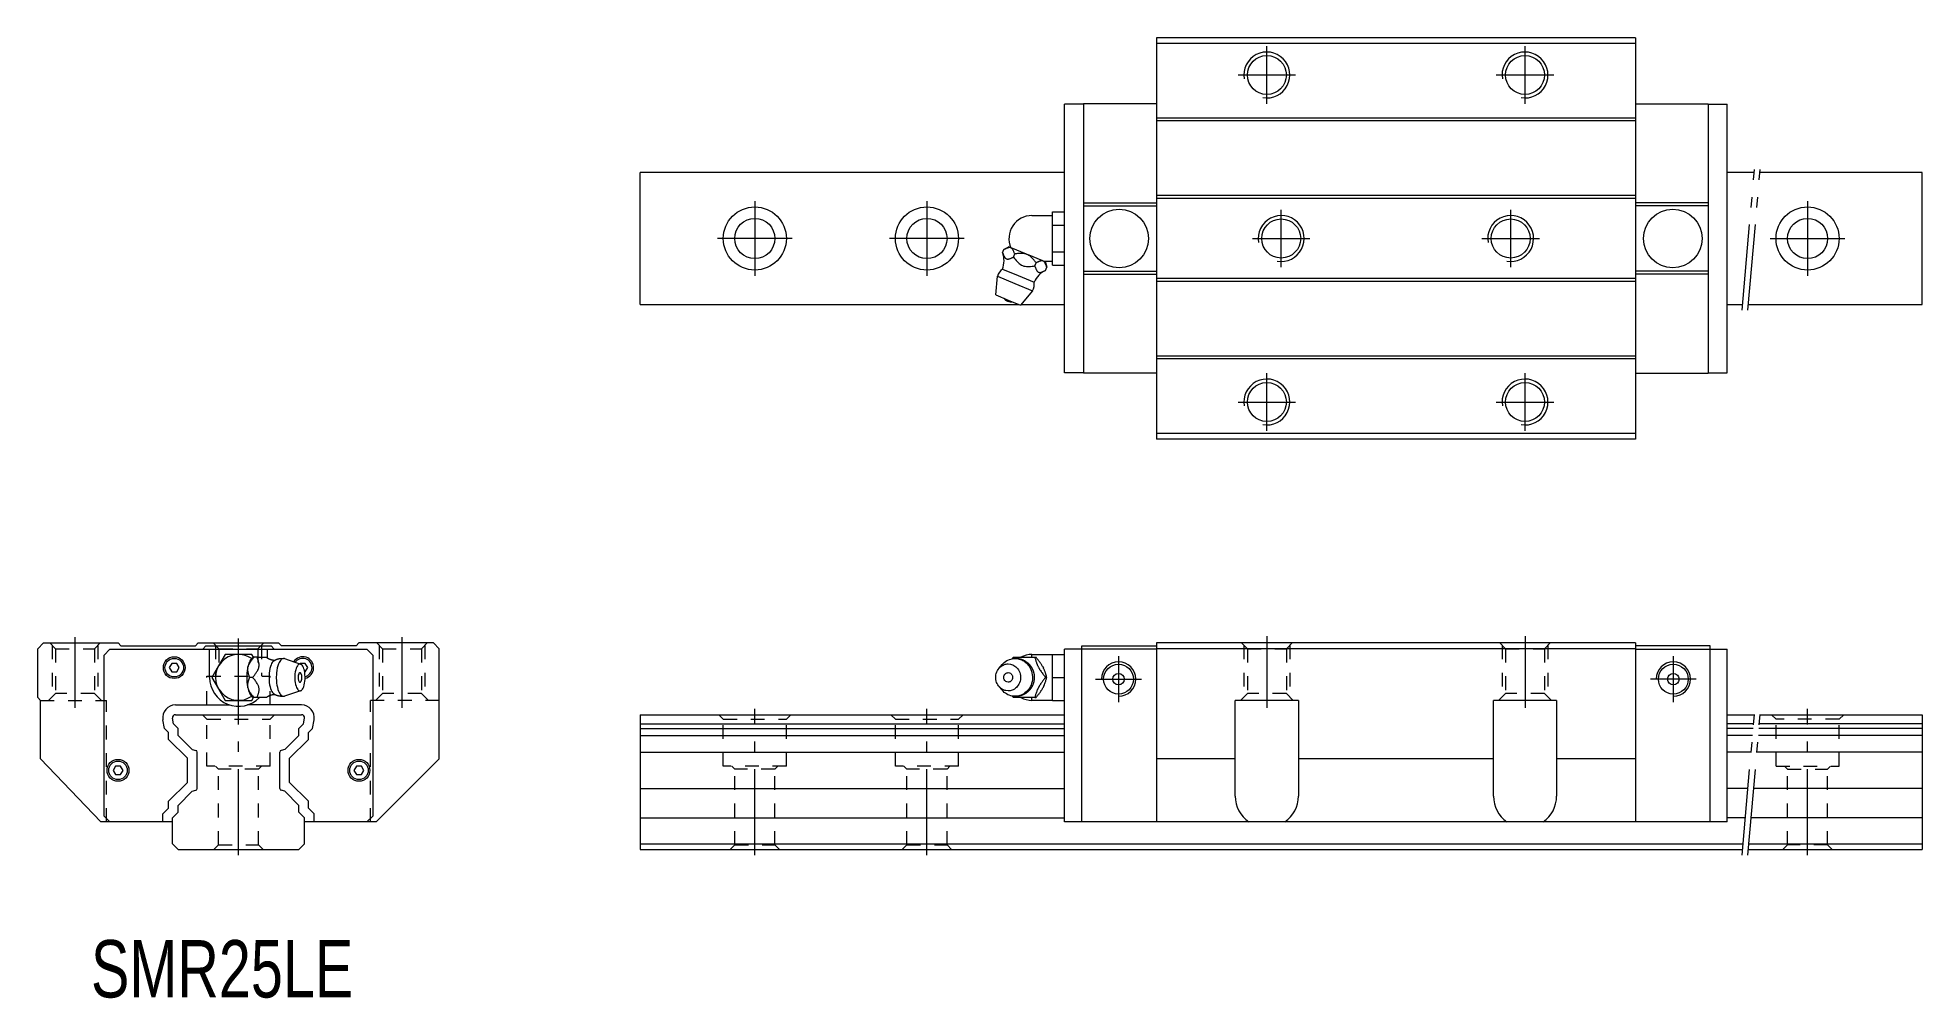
# Model space of a CAD drawing. Header units: inches. Extents: x -35 to 294, y -26 to 142.
import ezdxf

# ---------------------------------------------------------------- set-up
doc = ezdxf.new("R2010")
doc.units = ezdxf.units.IN
for name, pattern in [('CENTER', [22.8, 15, -3, 1.8, -3]), ('DASHED', [4.8, 2.4, -2.4]), ('PHANTOM', [27.6, 15, -3, 1.8, -3, 1.8, -3])]:
    doc.linetypes.add(name, pattern=pattern)
doc.layers.add('Unnamed [1]', color=89, linetype='Continuous', lineweight=0)
doc.styles.add('CK_TEXT_STYLE_0122', font='Smooth', dxfattribs={"width": 0.75, "height": 10})

msp = doc.modelspace()

# ---------------------------------------------------------------- texts
at = {"layer": 'Unnamed [1]', "color": 4, "linetype": 'Continuous', "lineweight": 0, "insert": (-25.71, -15.79), "char_height": 10, "attachment_point": 1, "line_spacing_factor": 0.75, "style": 'CK_TEXT_STYLE_0122'}
msp.add_mtext('SMR25LE', dxfattribs=at)

# ---------------------------------------------------------------- blocks, each defined once
blk = doc.blocks.new('CK_FASTENER_0001')
at = {"layer": 'Unnamed [1]', "color": 4, "linetype": 'Continuous', "lineweight": 0}
for p, q in [((20.57, 14.55), (20.13, 13.8)), ((20.13, 13.8), (20.57, 13.05)), ((21.43, 14.55), (20.57, 14.55)), ((21.87, 13.8), (21.43, 14.55)), ((21.43, 13.05), (21.87, 13.8)), ((20.57, 13.05), (21.43, 13.05))]:
    blk.add_line(p, q, dxfattribs=at)
for radius in [1.9, 1.62]:
    blk.add_circle((21, 13.8), radius, dxfattribs=at)
blk = doc.blocks.new('CK_FASTENER_0002')
at = {"layer": 'Unnamed [1]', "color": 4, "linetype": 'Continuous', "lineweight": 0}
for p, q in [((-21.43, 14.55), (-21.87, 13.8)), ((-21.87, 13.8), (-21.43, 13.05)), ((-20.57, 14.55), (-21.43, 14.55)), ((-20.13, 13.8), (-20.57, 14.55)), ((-20.57, 13.05), (-20.13, 13.8)), ((-21.43, 13.05), (-20.57, 13.05))]:
    blk.add_line(p, q, dxfattribs=at)
for radius in [1.9, 1.62]:
    blk.add_circle((-21, 13.8), radius, dxfattribs=at)

# ---------------------------------------------------------------- linework, layer by layer
at = {"layer": 'Unnamed [1]', "color": 4, "linetype": 'Continuous', "lineweight": 0}
for p, q in [((243.5, 141.5), (160, 141.5)), ((160, 141.5), (160, 71.5)), ((243.5, 141.5), (243.5, 71.5)), ((243.5, 140.5), (160, 140.5)), ((144, 83.1), (144, 129.9)), ((147.3, 129.9), (144, 129.9)), ((147.3, 130), (147.3, 83)), ((160, 130), (147.3, 130)), ((243.5, 130), (256.2, 130)), ((256.2, 130), (256.2, 83)), ((256.2, 129.9), (259.5, 129.9)), ((259.5, 83.1), (259.5, 129.9)), ((243.5, 127.5), (160, 127.5)), ((243.5, 127), (160, 127)), ((144, 118), (70, 118)), ((70, 95), (70, 118)), ((264.19, 118), (259.5, 118)), ((293.5, 118), (265.2, 118)), ((293.5, 95), (293.5, 118)), ((147.3, 112.7), (160, 112.7)), ((147.3, 112.2), (160, 112.2)), ((243.5, 114), (160, 114)), ((243.5, 113.5), (160, 113.5)), ((256.2, 112.7), (243.5, 112.7)), ((256.2, 112.2), (243.5, 112.2)), ((138.3, 110.5), (141.9, 110.5)), ((141.9, 109.96), (141.9, 111.12)), ((141.9, 111.12), (144, 111.12)), ((141.9, 108.81), (141.9, 109.96)), ((141.9, 106.5), (141.9, 108.81)), ((141.9, 108.81), (144, 108.81)), ((141.9, 104.19), (141.9, 106.5)), ((133.2, 104.03), (133.43, 104.58)), ((134.61, 104.9), (134.22, 105.07)), ((134.61, 104.9), (134.69, 104.87)), ((137.38, 103.76), (134.69, 104.87)), ((135.07, 103.26), (135.3, 103.81)), ((137.38, 103.76), (137.53, 103.7)), ((140.21, 102.58), (137.53, 103.7)), ((138.8, 101.71), (139.03, 102.26)), ((140.21, 102.58), (140.29, 102.55)), ((140.69, 102.39), (140.29, 102.55)), ((141.9, 102.5), (140.42, 102.5)), ((141.9, 103.04), (141.9, 104.19)), ((141.9, 104.19), (144, 104.19)), ((141.9, 101.88), (141.9, 103.04)), ((141.9, 101.88), (144, 101.88)), ((131.99, 96.68), (132.3, 99.91)), ((132.3, 99.91), (135.35, 98.65)), ((133.15, 101.18), (135.92, 100.03)), ((135.35, 98.65), (138.4, 97.38)), ((135.92, 100.03), (138.69, 98.88)), ((140.67, 100.94), (140.9, 101.49)), ((147.3, 100.8), (160, 100.8)), ((147.3, 100.3), (160, 100.3)), ((243.5, 99.5), (160, 99.5)), ((243.5, 99), (160, 99)), ((256.2, 100.8), (243.5, 100.8)), ((256.2, 100.3), (243.5, 100.3)), ((131.99, 96.68), (134.16, 95.78)), ((134.16, 95.78), (136.33, 94.88)), ((138.4, 97.38), (136.33, 94.88)), ((70, 95), (136.05, 95)), ((136.43, 95), (144, 95)), ((259.5, 95), (262.18, 95)), ((263.19, 95), (293.5, 95)), ((243.5, 86), (160, 86)), ((243.5, 85.5), (160, 85.5)), ((147.3, 83.1), (144, 83.1)), ((147, 83.1), (144.3, 83.1)), ((160, 83), (147.3, 83)), ((243.5, 83), (256.2, 83)), ((256.2, 83.1), (259.2, 83.1)), ((256.5, 83.1), (259.5, 83.1)), ((243.5, 72.5), (160, 72.5)), ((243.5, 71.5), (160, 71.5)), ((-34, 36), (-35, 35)), ((-35, 26.5), (-35, 35)), ((-34, 36), (-21, 36)), ((-23.4, 33.9), (-22.4, 34.9)), ((-23.4, 5.8), (-23.4, 33.9)), ((-22.4, 34.9), (22.4, 34.9)), ((-20.5, 35.5), (-21, 36)), ((-20.5, 35.5), (-7.5, 35.5)), ((-7.5, 35.5), (-7, 36)), ((-7, 36), (7, 36)), ((-6.2, 34.9), (-5.7, 35.5)), ((-5.7, 35.5), (5.7, 35.5)), ((-5.05, 30), (-5.05, 34.9)), ((-2.31, 34), (-3.46, 32)), ((0, 34), (-2.31, 34)), ((2.31, 34), (0, 34)), ((2.6, 33.5), (2.31, 34)), ((2.6, 33.5), (2.69, 33.5)), ((3.24, 33.5), (2.69, 33.5)), ((3.24, 33.5), (4.89, 33.5)), ((5.05, 33.39), (5.05, 34.9)), ((6.2, 34.9), (5.7, 35.5)), ((7.5, 35.5), (7, 36)), ((20.5, 35.5), (7.5, 35.5)), ((8.01, 33.27), (10.83, 32.33)), ((20.5, 35.5), (21, 36)), ((34, 36), (21, 36)), ((22.4, 34.9), (23.4, 33.9)), ((23.4, 33.9), (23.4, 5.8)), ((34, 36), (35, 35)), ((35, 15.8), (35, 35)), ((135.07, 33.5), (138.8, 33.5)), ((138.3, 33.5), (138.3, 34)), ((138.3, 34), (141.9, 34)), ((138.8, 33.5), (139.03, 33.5)), ((141.9, 32), (141.9, 34)), ((141.9, 34), (144, 34)), ((144, 4.8), (144, 34.9)), ((160, 34.9), (144, 34.9)), ((147, 35.5), (160, 35.5)), ((147, 4.8), (147, 35.5)), ((243.5, 36), (160, 36)), ((160, 36), (160, 4.8)), ((243.5, 35), (160, 35)), ((243.5, 36), (243.5, 4.8)), ((256.5, 35.5), (243.5, 35.5)), ((243.5, 34.9), (259.5, 34.9)), ((256.5, 4.8), (256.5, 35.5)), ((259.5, 4.8), (259.5, 34.9)), ((-11.63, 32.45), (-12.07, 31.7)), ((-12.07, 31.7), (-11.63, 30.95)), ((-10.77, 32.45), (-11.63, 32.45)), ((-11.63, 30.95), (-10.77, 30.95)), ((-10.33, 31.7), (-10.77, 32.45)), ((-10.77, 30.95), (-10.33, 31.7)), ((-3.46, 32), (-4.62, 30)), ((-4.62, 30), (-3.46, 28)), ((1.6, 31.68), (1.63, 31.82)), ((2.47, 30), (1.92, 30)), ((10.77, 32.45), (10.72, 32.37)), ((11.63, 32.45), (10.77, 32.45)), ((11.54, 30.95), (11.63, 30.95)), ((12.07, 31.7), (11.63, 32.45)), ((11.63, 30.95), (12.07, 31.7)), ((132.55, 31.58), (133.09, 32.22)), ((140.21, 31.82), (140.29, 31.68)), ((140.67, 30), (140.9, 30)), ((141.9, 30), (141.9, 32)), ((141.9, 28), (141.9, 30)), ((141.9, 30), (144, 30)), ((-34.5, 26), (-35, 26.5)), ((-3.46, 28), (-2.31, 26)), ((1.63, 28.18), (1.6, 28.32)), ((2.31, 26), (2.6, 26.5)), ((2.69, 26.5), (2.6, 26.5)), ((3.24, 26.5), (2.69, 26.5)), ((4.88, 26.5), (3.24, 26.5)), ((10.83, 27.67), (8.01, 26.73)), ((133.09, 27.78), (132.55, 28.42)), ((138.8, 26.5), (135.07, 26.5)), ((138.3, 26), (138.3, 26.5)), ((138.8, 26.5), (139.03, 26.5)), ((140.29, 28.32), (140.21, 28.18)), ((141.9, 26), (141.9, 28)), ((-34.5, 15.8), (-34.5, 26)), ((-11, 25.2), (-1.57, 25.2)), ((-11, 23.5), (11, 23.5)), ((-2.31, 26), (0, 26)), ((0, 26), (2.31, 26)), ((11, 25.2), (1.57, 25.2)), ((70, 23.5), (144, 23.5)), ((70, 23.5), (70, 0)), ((141.9, 26), (138.3, 26)), ((141.9, 26), (144, 26)), ((173.75, 9.3), (173.75, 26)), ((184.75, 26), (173.75, 26)), ((184.75, 26), (184.75, 9.3)), ((229.75, 26), (218.75, 26)), ((218.75, 9.3), (218.75, 26)), ((229.75, 26), (229.75, 9.3)), ((259.5, 23.5), (264.24, 23.5)), ((265.24, 23.5), (293.5, 23.5)), ((293.5, 23.5), (293.5, 0)), ((-12.9, 21.09), (-13.17, 22.62)), ((-12.2, 20.4), (-12.9, 21.09)), ((-12.2, 19.2), (-12.2, 20.4)), ((-11.32, 21.92), (-11.49, 22.91)), ((-10.5, 21.1), (-11.32, 21.92)), ((-10.5, 19.9), (-10.5, 21.1)), ((-8.05, 17.45), (-10.5, 19.9)), ((8.05, 17.45), (10.5, 19.9)), ((10.5, 21.1), (11.32, 21.92)), ((10.5, 19.9), (10.5, 21.1)), ((11.32, 21.92), (11.49, 22.91)), ((12.2, 20.4), (12.9, 21.09)), ((12.2, 19.2), (12.2, 20.4)), ((12.9, 21.09), (13.17, 22.62)), ((70, 21.92), (144, 21.92)), ((70, 21.1), (144, 21.1)), ((70, 19.9), (144, 19.9)), ((264.1, 21.92), (259.5, 21.92)), ((264.03, 21.1), (259.5, 21.1)), ((263.92, 19.9), (259.5, 19.9)), ((293.5, 19.9), (264.93, 19.9)), ((293.5, 21.1), (265.03, 21.1)), ((293.5, 21.92), (265.1, 21.92)), ((-8.9, 15.9), (-12.2, 19.2)), ((-8.05, 17.45), (-7.42, 17.28)), ((-7.2, 10.61), (-7.2, 16.99)), ((7.2, 10.61), (7.2, 16.99)), ((8.05, 17.45), (7.42, 17.28)), ((8.9, 15.9), (12.2, 19.2)), ((70, 16.99), (144, 16.99)), ((263.67, 16.99), (259.5, 16.99)), ((293.5, 16.99), (264.67, 16.99)), ((-24, 4.8), (-34.5, 15.8)), ((-8.9, 11.7), (-8.9, 15.9)), ((8.9, 11.7), (8.9, 15.9)), ((24, 4.8), (35, 15.8)), ((173.75, 15.8), (160, 15.8)), ((218.75, 15.8), (184.75, 15.8)), ((243.5, 15.8), (229.75, 15.8)), ((-12.2, 8.4), (-8.9, 11.7)), ((-8.05, 10.15), (-10.5, 7.7)), ((-8.05, 10.15), (-7.42, 10.32)), ((8.05, 10.15), (7.42, 10.32)), ((8.05, 10.15), (10.5, 7.7)), ((12.2, 8.4), (8.9, 11.7)), ((70, 10.61), (144, 10.61)), ((263.11, 10.61), (259.5, 10.61)), ((293.5, 10.61), (264.11, 10.61)), ((-13.2, 6.2), (-12.2, 7.2)), ((-12.2, 7.2), (-12.2, 8.4)), ((-10.5, 6.5), (-10.5, 7.7)), ((10.5, 6.5), (10.5, 7.7)), ((12.2, 7.2), (12.2, 8.4)), ((13.2, 6.2), (12.2, 7.2)), ((-11.5, 4.8), (-24, 4.8)), ((-22.4, 4.8), (-23.4, 5.8)), ((-13.2, 4.8), (-13.2, 6.2)), ((-10.5, 6.5), (-11.5, 5.5)), ((-11.5, 1), (-11.5, 5.5)), ((10.5, 6.5), (11.5, 5.5)), ((11.5, 1), (11.5, 5.5)), ((24, 4.8), (11.5, 4.8)), ((13.2, 4.8), (13.2, 6.2)), ((23.4, 5.8), (22.4, 4.8)), ((70, 5.5), (144, 5.5)), ((259.5, 4.8), (144, 4.8)), ((262.66, 5.5), (259.5, 5.5)), ((293.5, 5.5), (263.67, 5.5)), ((-11.5, 1), (-10.5, 0)), ((-10.5, 0), (10.5, 0)), ((10.5, 0), (11.5, 1)), ((70, 1), (262.27, 1)), ((70, 0), (262.18, 0)), ((263.27, 1), (293.5, 1)), ((263.19, 0), (293.5, 0))]:
    msp.add_line(p, q, dxfattribs=at)
at = {"layer": 'Unnamed [1]', "color": 252, "linetype": 'CENTER', "lineweight": 0}
for p, q in [((179.25, 130), (179.25, 140)), ((224.25, 130), (224.25, 140)), ((174.25, 135), (184.25, 135)), ((219.25, 135), (229.25, 135)), ((90, 113), (90, 100)), ((120, 113), (120, 100)), ((273.5, 113), (273.5, 100)), ((181.75, 101.5), (181.75, 111.5)), ((221.75, 101.5), (221.75, 111.5)), ((96.5, 106.5), (83.5, 106.5)), ((126.5, 106.5), (113.5, 106.5)), ((176.75, 106.5), (186.75, 106.5)), ((216.75, 106.5), (226.75, 106.5)), ((267, 106.5), (280, 106.5)), ((179.25, 73), (179.25, 83)), ((224.25, 73), (224.25, 83)), ((174.25, 78), (184.25, 78)), ((219.25, 78), (229.25, 78)), ((-28.5, 37), (-28.5, 24.7)), ((0, -1), (0, 37)), ((28.5, 37), (28.5, 24.7)), ((179.25, 37.2), (179.25, 24.7)), ((224.25, 37.2), (224.25, 24.7)), ((153.4, 33.7), (153.4, 25.7)), ((250.1, 33.7), (250.1, 25.7)), ((149.4, 29.7), (157.4, 29.7)), ((254.1, 29.7), (246.1, 29.7)), ((90, -1), (90, 24.5)), ((120, -1), (120, 24.5)), ((273.5, -1), (273.5, 24.5))]:
    msp.add_line(p, q, dxfattribs=at)
at = {"layer": 'Unnamed [1]', "color": 252, "linetype": 'PHANTOM', "lineweight": 0}
for p, q in [((262.09, 94), (264.28, 119)), ((263.1, 94), (265.28, 119)), ((262.09, -1), (264.32, 24.5)), ((263.1, -1), (265.33, 24.5))]:
    msp.add_line(p, q, dxfattribs=at)
at = {"layer": 'Unnamed [1]', "color": 252, "linetype": 'DASHED', "lineweight": 0}
for p, q in [((-31.9, 35), (-32.9, 36)), ((-32.5, 35.6), (-32.5, 26.6)), ((-31.9, 35), (-31.9, 27.2)), ((-31.9, 35), (-25.1, 35)), ((-25.1, 35), (-24.1, 36)), ((-25.1, 35), (-25.1, 27.2)), ((-24.5, 35.6), (-24.5, 26.6)), ((-3.4, 35), (-4.4, 36)), ((-4, 35.6), (-4, 30.2)), ((-3.4, 35), (-3.4, 30.2)), ((-3.4, 35), (3.4, 35)), ((3.4, 35), (4.4, 36)), ((3.4, 35), (3.4, 30.2)), ((4, 35.6), (4, 30.2)), ((25.1, 35), (24.1, 36)), ((24.5, 35.6), (24.5, 26.6)), ((25.1, 35), (25.1, 27.2)), ((25.1, 35), (31.9, 35)), ((31.9, 35), (32.9, 36)), ((31.9, 35), (31.9, 27.2)), ((32.5, 35.6), (32.5, 26.6)), ((175.85, 35), (174.85, 36)), ((175.25, 35.6), (175.25, 26.6)), ((175.85, 35), (175.85, 27.2)), ((175.85, 35), (182.65, 35)), ((182.65, 35), (183.65, 36)), ((182.65, 35), (182.65, 27.2)), ((183.25, 35.6), (183.25, 26.6)), ((220.85, 35), (219.85, 36)), ((220.25, 35.6), (220.25, 26.6)), ((220.85, 35), (220.85, 27.2)), ((220.85, 35), (227.65, 35)), ((227.65, 35), (228.65, 36)), ((227.65, 35), (227.65, 27.2)), ((228.25, 35.6), (228.25, 26.6)), ((-5.5, 25.2), (-5.5, 30.2)), ((-5.5, 30.2), (5.5, 30.2)), ((5.5, 25.2), (5.5, 30.2)), ((-31.9, 27.2), (-33.1, 26)), ((-25.1, 27.2), (-31.9, 27.2)), ((-25.1, 27.2), (-23.9, 26)), ((25.1, 27.2), (23.9, 26)), ((31.9, 27.2), (25.1, 27.2)), ((31.9, 27.2), (33.1, 26)), ((175.85, 27.2), (174.65, 26)), ((182.65, 27.2), (175.85, 27.2)), ((182.65, 27.2), (183.85, 26)), ((220.85, 27.2), (219.65, 26)), ((227.65, 27.2), (220.85, 27.2)), ((227.65, 27.2), (228.85, 26)), ((-34.5, 26), (-23, 26)), ((-23, 4.8), (-23, 26)), ((-5.5, 22.7), (-6.3, 23.5)), ((5.5, 22.7), (6.3, 23.5)), ((35, 26), (23, 26)), ((23, 4.8), (23, 26)), ((84.5, 22.7), (83.7, 23.5)), ((95.5, 22.7), (96.3, 23.5)), ((114.5, 22.7), (113.7, 23.5)), ((125.5, 22.7), (126.3, 23.5)), ((268, 22.7), (267.2, 23.5)), ((279, 22.7), (279.8, 23.5)), ((-5.5, 14.5), (-5.5, 22.7)), ((-5.5, 22.7), (5.5, 22.7)), ((5.5, 14.5), (5.5, 22.7)), ((84.5, 14.5), (84.5, 22.7)), ((84.5, 22.7), (95.5, 22.7)), ((95.5, 14.5), (95.5, 22.7)), ((114.5, 14.5), (114.5, 22.7)), ((114.5, 22.7), (125.5, 22.7)), ((125.5, 14.5), (125.5, 22.7)), ((268, 14.5), (268, 22.7)), ((279, 22.7), (268, 22.7)), ((279, 14.5), (279, 22.7)), ((5.5, 14.5), (-5.5, 14.5)), ((-4, 14.5), (-3.5, 14)), ((3.5, 14), (-3.5, 14)), ((-3.5, 0.8), (-3.5, 14)), ((4, 14.5), (3.5, 14)), ((3.5, 0.8), (3.5, 14)), ((95.5, 14.5), (84.5, 14.5)), ((86, 14.5), (86.5, 14)), ((93.5, 14), (86.5, 14)), ((86.5, 0.8), (86.5, 14)), ((94, 14.5), (93.5, 14)), ((93.5, 0.8), (93.5, 14)), ((125.5, 14.5), (114.5, 14.5)), ((116, 14.5), (116.5, 14)), ((123.5, 14), (116.5, 14)), ((116.5, 0.8), (116.5, 14)), ((124, 14.5), (123.5, 14)), ((123.5, 0.8), (123.5, 14)), ((268, 14.5), (279, 14.5)), ((269.5, 14.5), (270, 14)), ((270, 14), (277, 14)), ((270, 0.8), (270, 14)), ((277.5, 14.5), (277, 14)), ((277, 0.8), (277, 14)), ((-3.5, 0.8), (-4.3, 0)), ((-3.5, 0.8), (3.5, 0.8)), ((3.5, 0.8), (4.3, 0)), ((86.5, 0.8), (85.7, 0)), ((86.5, 0.8), (93.5, 0.8)), ((93.5, 0.8), (94.3, 0)), ((116.5, 0.8), (115.7, 0)), ((116.5, 0.8), (123.5, 0.8)), ((123.5, 0.8), (124.3, 0)), ((270, 0.8), (269.2, 0)), ((277, 0.8), (270, 0.8)), ((277, 0.8), (277.8, 0))]:
    msp.add_line(p, q, dxfattribs=at)
at = {"layer": 'Unnamed [1]', "color": 4, "linetype": 'Continuous', "lineweight": 0, "extrusion": (0, 0, -1)}
for points in [[(-133.2, 104.03), (-133.23, 103.94), (-133.27, 103.85), (-133.3, 103.77), (-133.33, 103.68), (-133.37, 103.59), (-133.4, 103.51), (-133.44, 103.43), (-133.48, 103.35), (-133.52, 103.28), (-133.54, 103.23), (-133.57, 103.19), (-133.6, 103.15), (-133.63, 103.12), (-133.66, 103.08), (-133.69, 103.05), (-133.73, 103.02), (-133.76, 102.99), (-133.8, 102.97), (-133.84, 102.95), (-133.88, 102.94), (-133.92, 102.93), (-133.96, 102.92), (-134.01, 102.91), (-134.05, 102.91), (-134.1, 102.91), (-134.15, 102.91), (-134.2, 102.92), (-134.29, 102.94), (-134.38, 102.97), (-134.48, 103), (-134.58, 103.03), (-134.67, 103.07), (-134.77, 103.12), (-134.87, 103.16), (-134.97, 103.21), (-135.07, 103.26)], [(-135.3, 103.81), (-135.27, 103.9), (-135.23, 103.99), (-135.2, 104.07), (-135.17, 104.16), (-135.13, 104.24), (-135.1, 104.33), (-135.06, 104.41), (-135.02, 104.49), (-134.98, 104.56), (-134.96, 104.6), (-134.93, 104.65), (-134.9, 104.69), (-134.87, 104.72), (-134.84, 104.76), (-134.81, 104.79), (-134.77, 104.82), (-134.74, 104.84), (-134.7, 104.87), (-134.7, 104.87), (-134.7, 104.87), (-134.7, 104.87), (-134.7, 104.87), (-134.69, 104.87), (-134.69, 104.87), (-134.69, 104.87), (-134.69, 104.87), (-134.69, 104.87)], [(-135.07, 103.26), (-135.22, 103.06), (-135.38, 102.87), (-135.54, 102.67), (-135.71, 102.49), (-135.89, 102.31), (-136.07, 102.15), (-136.26, 102), (-136.46, 101.88), (-136.68, 101.77), (-136.91, 101.7), (-137.14, 101.65), (-137.37, 101.62), (-137.61, 101.61), (-137.85, 101.62), (-138.08, 101.63), (-138.32, 101.66), (-138.56, 101.68), (-138.8, 101.71)], [(-140.9, 101.49), (-140.87, 101.56), (-140.85, 101.63), (-140.82, 101.7), (-140.79, 101.77), (-140.77, 101.84), (-140.74, 101.91), (-140.71, 101.98), (-140.68, 102.05), (-140.65, 102.11), (-140.62, 102.17), (-140.59, 102.23), (-140.55, 102.29), (-140.51, 102.35), (-140.47, 102.4), (-140.43, 102.45), (-140.39, 102.49), (-140.34, 102.52), (-140.29, 102.55)], [(-138.8, 101.71), (-138.83, 101.62), (-138.87, 101.53), (-138.9, 101.45), (-138.93, 101.36), (-138.97, 101.27), (-139, 101.19), (-139.04, 101.11), (-139.08, 101.03), (-139.12, 100.96), (-139.14, 100.91), (-139.17, 100.87), (-139.2, 100.83), (-139.23, 100.8), (-139.26, 100.76), (-139.29, 100.73), (-139.33, 100.7), (-139.36, 100.67), (-139.4, 100.65), (-139.44, 100.63), (-139.48, 100.62), (-139.52, 100.61), (-139.56, 100.6), (-139.61, 100.59), (-139.65, 100.59), (-139.7, 100.59), (-139.75, 100.59), (-139.8, 100.6), (-139.89, 100.62), (-139.98, 100.65), (-140.08, 100.68), (-140.18, 100.71), (-140.28, 100.75), (-140.37, 100.8), (-140.47, 100.84), (-140.57, 100.89), (-140.67, 100.94)], [(-2.47, 30), (-2.56, 30.11), (-2.65, 30.22), (-2.73, 30.33), (-2.82, 30.44), (-2.91, 30.55), (-2.99, 30.66), (-3.07, 30.77), (-3.15, 30.89), (-3.22, 31), (-3.27, 31.07), (-3.31, 31.15), (-3.35, 31.22), (-3.38, 31.29), (-3.42, 31.36), (-3.45, 31.43), (-3.48, 31.51), (-3.51, 31.58), (-3.53, 31.66), (-3.55, 31.73), (-3.56, 31.81), (-3.57, 31.88), (-3.58, 31.96), (-3.59, 32.03), (-3.59, 32.11), (-3.59, 32.18), (-3.59, 32.25), (-3.58, 32.32), (-3.56, 32.46), (-3.53, 32.6), (-3.5, 32.73), (-3.47, 32.86), (-3.43, 32.99), (-3.38, 33.12), (-3.34, 33.25), (-3.29, 33.37), (-3.24, 33.5)], [(-2.48, 33.42), (-2.49, 33.42), (-2.49, 33.43), (-2.5, 33.43), (-2.5, 33.43), (-2.51, 33.44), (-2.51, 33.44), (-2.52, 33.44), (-2.52, 33.44), (-2.53, 33.45), (-2.53, 33.45), (-2.54, 33.45), (-2.54, 33.46), (-2.54, 33.46), (-2.55, 33.46), (-2.55, 33.46), (-2.56, 33.47), (-2.56, 33.47), (-2.56, 33.47), (-2.57, 33.48), (-2.57, 33.48), (-2.58, 33.48), (-2.58, 33.49), (-2.58, 33.49), (-2.59, 33.49), (-2.59, 33.49), (-2.6, 33.5), (-2.6, 33.5)], [(-4.89, 33.5), (-4.89, 33.49), (-4.91, 33.48), (-4.92, 33.47), (-4.93, 33.46), (-4.95, 33.45), (-4.96, 33.44), (-4.98, 33.43), (-4.99, 33.42), (-5.01, 33.41), (-5.04, 33.39), (-5.07, 33.38), (-5.1, 33.36), (-5.14, 33.34), (-5.17, 33.32), (-5.2, 33.3), (-5.24, 33.29), (-5.27, 33.27), (-5.31, 33.25), (-5.35, 33.23), (-5.39, 33.22), (-5.43, 33.2), (-5.47, 33.18), (-5.51, 33.17), (-5.56, 33.15), (-5.6, 33.14), (-5.64, 33.13), (-5.69, 33.11), (-5.73, 33.1), (-5.78, 33.09), (-5.83, 33.08), (-5.88, 33.07), (-5.92, 33.06), (-5.97, 33.05), (-6.02, 33.04), (-6.07, 33.03), (-6.12, 33.02), (-6.15, 33.02), (-6.17, 33.02), (-6.2, 33.02), (-6.23, 33.01), (-6.26, 33.01), (-6.29, 33.01), (-6.32, 33.01), (-6.35, 33.01)], [(-135.35, 33.3), (-135.89, 33.25), (-136.1, 33.2), (-136.31, 33.13), (-136.52, 33.04), (-136.73, 32.94), (-136.93, 32.82), (-137.13, 32.68), (-137.31, 32.52), (-137.49, 32.35), (-137.65, 32.16), (-137.8, 31.96), (-137.97, 31.68), (-138.12, 31.38), (-138.23, 31.08), (-138.31, 30.77), (-138.36, 30.47), (-138.39, 30.17), (-138.39, 29.89), (-138.38, 29.62), (-138.32, 29.27), (-138.24, 28.96), (-138.14, 28.68), (-138.03, 28.43), (-137.86, 28.14), (-137.69, 27.89), (-137.52, 27.69), (-137.3, 27.46), (-137.09, 27.29), (-136.9, 27.16), (-136.68, 27.03), (-136.42, 26.91), (-136.21, 26.83), (-135.99, 26.77), (-135.77, 26.73), (-135.53, 26.71), (-135.35, 26.7), (-135.35, 26.7), (-134.85, 26.74), (-134.63, 26.79), (-134.36, 26.88), (-134.13, 26.97), (-133.88, 27.11), (-133.69, 27.23), (-133.49, 27.38), (-133.26, 27.59), (-133.09, 27.78)], [(-140.21, 31.82), (-140.16, 31.92), (-140.1, 32.02), (-140.04, 32.12), (-139.98, 32.22), (-139.91, 32.31), (-139.85, 32.41), (-139.78, 32.5), (-139.72, 32.6), (-139.65, 32.69), (-139.58, 32.78), (-139.51, 32.87), (-139.44, 32.96), (-139.38, 33.05), (-139.31, 33.14), (-139.24, 33.23), (-139.17, 33.32), (-139.1, 33.41), (-139.03, 33.5)], [(-3.24, 26.5), (-3.28, 26.61), (-3.32, 26.72), (-3.36, 26.83), (-3.4, 26.94), (-3.44, 27.05), (-3.47, 27.16), (-3.5, 27.27), (-3.53, 27.39), (-3.55, 27.5), (-3.57, 27.57), (-3.58, 27.65), (-3.58, 27.72), (-3.59, 27.79), (-3.59, 27.86), (-3.59, 27.93), (-3.59, 28.01), (-3.58, 28.08), (-3.57, 28.16), (-3.56, 28.23), (-3.54, 28.31), (-3.52, 28.38), (-3.49, 28.46), (-3.46, 28.53), (-3.43, 28.61), (-3.4, 28.68), (-3.36, 28.75), (-3.33, 28.82), (-3.25, 28.96), (-3.16, 29.1), (-3.07, 29.23), (-2.98, 29.36), (-2.88, 29.49), (-2.78, 29.62), (-2.68, 29.75), (-2.57, 29.87), (-2.47, 30)], [(-138.71, 30), (-138.71, 29.95), (-138.71, 29.9), (-138.71, 29.85), (-138.71, 29.8), (-138.7, 29.75), (-138.7, 29.7), (-138.69, 29.65), (-138.69, 29.6), (-138.68, 29.55), (-138.67, 29.49), (-138.66, 29.44), (-138.66, 29.39), (-138.65, 29.34), (-138.63, 29.28), (-138.62, 29.23), (-138.61, 29.18), (-138.6, 29.13), (-138.58, 29.08), (-138.57, 29.02), (-138.55, 28.97), (-138.54, 28.92), (-138.52, 28.87), (-138.5, 28.82), (-138.48, 28.77), (-138.46, 28.72), (-138.44, 28.67), (-138.42, 28.62), (-138.4, 28.57), (-138.37, 28.53), (-138.35, 28.48), (-138.32, 28.43), (-138.3, 28.38), (-138.27, 28.34), (-138.25, 28.29), (-138.22, 28.24), (-138.19, 28.2), (-138.16, 28.15), (-138.13, 28.11), (-138.1, 28.06), (-138.07, 28.02), (-138.04, 27.98), (-138.01, 27.93), (-137.97, 27.89), (-137.94, 27.85), (-137.9, 27.81), (-137.87, 27.77), (-137.83, 27.73), (-137.8, 27.69), (-137.76, 27.65), (-137.72, 27.62), (-137.68, 27.58), (-137.64, 27.54), (-137.6, 27.51), (-137.56, 27.47), (-137.52, 27.44), (-137.48, 27.4), (-137.44, 27.37), (-137.4, 27.34), (-137.36, 27.3), (-137.31, 27.27), (-137.27, 27.24), (-137.22, 27.21), (-137.18, 27.18), (-137.14, 27.16), (-137.09, 27.13), (-137.04, 27.1), (-137, 27.08), (-136.95, 27.05), (-136.9, 27.03), (-136.86, 27), (-136.81, 26.98), (-136.76, 26.96), (-136.71, 26.94), (-136.66, 26.92), (-136.61, 26.9), (-136.57, 26.88), (-136.52, 26.86), (-136.47, 26.84), (-136.42, 26.83), (-136.37, 26.81), (-136.32, 26.8), (-136.26, 26.79), (-136.21, 26.77), (-136.16, 26.76), (-136.11, 26.75), (-136.06, 26.74), (-136.01, 26.73), (-135.96, 26.72), (-135.91, 26.71), (-135.85, 26.71), (-135.8, 26.7), (-135.75, 26.7), (-135.7, 26.69), (-135.65, 26.69), (-135.59, 26.68), (-135.54, 26.68), (-135.49, 26.68), (-135.44, 26.68), (-135.39, 26.68), (-135.33, 26.68), (-135.28, 26.69), (-135.23, 26.69), (-135.18, 26.7), (-135.13, 26.7), (-135.08, 26.71), (-135.02, 26.71), (-134.97, 26.72), (-134.92, 26.73), (-134.89, 26.73), (-134.89, 26.73)], [(-140.9, 30), (-140.87, 30.09), (-140.85, 30.18), (-140.82, 30.27), (-140.79, 30.35), (-140.77, 30.44), (-140.74, 30.53), (-140.71, 30.62), (-140.68, 30.72), (-140.65, 30.81), (-140.62, 30.9), (-140.59, 30.99), (-140.55, 31.09), (-140.51, 31.18), (-140.47, 31.28), (-140.43, 31.38), (-140.39, 31.48), (-140.34, 31.58), (-140.29, 31.68)], [(-140.29, 28.32), (-140.32, 28.38), (-140.35, 28.43), (-140.37, 28.49), (-140.4, 28.55), (-140.43, 28.6), (-140.45, 28.66), (-140.47, 28.71), (-140.5, 28.77), (-140.52, 28.82), (-140.57, 28.96), (-140.62, 29.1), (-140.66, 29.23), (-140.71, 29.36), (-140.75, 29.49), (-140.79, 29.62), (-140.82, 29.75), (-140.86, 29.87), (-140.9, 30)], [(-7.86, 26.7), (-7.83, 26.7), (-7.79, 26.69), (-7.75, 26.69), (-7.71, 26.69), (-7.66, 26.68), (-7.62, 26.68), (-7.58, 26.68), (-7.54, 26.68), (-7.49, 26.68), (-7.44, 26.69), (-7.4, 26.69), (-7.35, 26.69), (-7.31, 26.7), (-7.26, 26.7), (-7.21, 26.71), (-7.17, 26.72), (-7.12, 26.72), (-7.08, 26.73), (-7.04, 26.74), (-6.99, 26.75), (-6.95, 26.76), (-6.91, 26.77), (-6.86, 26.78), (-6.82, 26.8), (-6.78, 26.81), (-6.74, 26.82), (-6.69, 26.84), (-6.65, 26.85), (-6.61, 26.87), (-6.57, 26.89), (-6.53, 26.9), (-6.5, 26.92), (-6.46, 26.94), (-6.42, 26.96), (-6.38, 26.98), (-6.36, 26.99), (-6.34, 27), (-6.31, 27.02), (-6.29, 27.03), (-6.27, 27.04), (-6.25, 27.06), (-6.23, 27.07), (-6.21, 27.09), (-6.12, 27.14)], [(-10.72, 29.17), (-10.74, 29.17), (-10.77, 29.18), (-10.79, 29.19), (-10.81, 29.21), (-10.84, 29.23), (-10.86, 29.26), (-10.88, 29.29), (-10.9, 29.32), (-10.92, 29.35)], [(-139.03, 26.5), (-139.12, 26.61), (-139.2, 26.72), (-139.29, 26.83), (-139.37, 26.94), (-139.46, 27.05), (-139.54, 27.16), (-139.62, 27.27), (-139.71, 27.39), (-139.79, 27.5), (-139.84, 27.57), (-139.88, 27.65), (-139.93, 27.72), (-139.98, 27.79), (-140.03, 27.86), (-140.07, 27.93), (-140.12, 28.01), (-140.16, 28.08), (-140.2, 28.16), (-140.2, 28.16), (-140.2, 28.16), (-140.21, 28.16), (-140.21, 28.17), (-140.21, 28.17), (-140.21, 28.17), (-140.21, 28.17), (-140.21, 28.18), (-140.21, 28.18)]]:
    msp.add_lwpolyline(points, dxfattribs=at)
at = {"layer": 'Unnamed [1]', "color": 4, "linetype": 'Continuous', "lineweight": 0}
for points in [[(134.61, 104.9), (134.58, 104.91), (134.55, 104.92), (134.52, 104.92), (134.48, 104.93), (134.45, 104.93), (134.41, 104.93), (134.38, 104.93), (134.34, 104.92), (134.3, 104.92), (134.21, 104.9), (134.12, 104.87), (134.02, 104.84), (133.92, 104.8), (133.83, 104.76), (133.73, 104.72), (133.63, 104.67), (133.53, 104.63), (133.43, 104.58)], [(137.38, 103.76), (137.32, 103.78), (137.25, 103.8), (137.19, 103.82), (137.12, 103.83), (137.06, 103.85), (137, 103.86), (136.93, 103.87), (136.86, 103.88), (136.8, 103.88), (136.63, 103.9), (136.47, 103.9), (136.3, 103.9), (136.13, 103.89), (135.96, 103.88), (135.8, 103.86), (135.63, 103.85), (135.46, 103.83), (135.3, 103.81)], [(139.03, 102.26), (138.94, 102.37), (138.85, 102.49), (138.76, 102.6), (138.67, 102.71), (138.58, 102.82), (138.48, 102.93), (138.38, 103.03), (138.28, 103.14), (138.18, 103.24), (138.12, 103.3), (138.05, 103.35), (137.99, 103.41), (137.92, 103.46), (137.85, 103.51), (137.78, 103.56), (137.7, 103.6), (137.63, 103.65), (137.55, 103.69), (137.55, 103.69), (137.55, 103.69), (137.54, 103.69), (137.54, 103.69), (137.54, 103.69), (137.54, 103.69), (137.53, 103.69), (137.53, 103.7), (137.53, 103.7)], [(140.21, 102.58), (140.16, 102.6), (140.1, 102.61), (140.04, 102.61), (139.98, 102.61), (139.91, 102.6), (139.85, 102.59), (139.78, 102.57), (139.72, 102.55), (139.65, 102.53), (139.58, 102.5), (139.51, 102.48), (139.44, 102.45), (139.38, 102.42), (139.31, 102.39), (139.24, 102.36), (139.17, 102.33), (139.1, 102.29), (139.03, 102.26)], [(2.69, 33.5), (2.6, 33.39), (2.51, 33.28), (2.43, 33.17), (2.34, 33.06), (2.26, 32.95), (2.17, 32.84), (2.09, 32.73), (2.01, 32.61), (1.94, 32.5), (1.9, 32.43), (1.85, 32.35), (1.81, 32.28), (1.78, 32.21), (1.74, 32.14), (1.71, 32.07), (1.68, 31.99), (1.66, 31.92), (1.63, 31.84), (1.63, 31.84), (1.63, 31.84), (1.63, 31.84), (1.63, 31.83), (1.63, 31.83), (1.63, 31.83), (1.63, 31.83), (1.63, 31.82), (1.63, 31.82)], [(2.48, 33.42), (2.34, 33.31), (2.22, 33.19), (2.11, 33.04), (2, 32.87), (1.91, 32.68), (1.83, 32.48), (1.75, 32.26), (1.68, 32.04), (1.63, 31.82)], [(6.2, 32.91), (5.99, 32.73), (5.88, 32.58), (5.78, 32.41), (5.68, 32.18), (5.57, 31.89), (5.48, 31.53), (5.4, 31.13), (5.36, 30.75), (5.33, 30.41), (5.32, 30.1), (5.32, 30), (5.32, 30), (5.34, 29.46), (5.37, 29.11), (5.43, 28.7), (5.51, 28.35), (5.59, 28.06), (5.7, 27.77), (5.8, 27.56), (5.91, 27.37), (6.03, 27.23), (6.12, 27.14)], [(6.19, 32.91), (6.2, 32.91), (6.2, 32.92), (6.21, 32.92), (6.21, 32.92), (6.21, 32.92), (6.22, 32.93), (6.22, 32.93), (6.23, 32.93), (6.23, 32.94), (6.27, 32.96), (6.31, 32.98), (6.34, 33.01), (6.38, 33.03), (6.42, 33.05), (6.46, 33.06), (6.5, 33.08), (6.54, 33.1), (6.58, 33.12), (6.62, 33.13), (6.66, 33.15), (6.71, 33.16), (6.75, 33.18), (6.79, 33.19), (6.83, 33.21), (6.87, 33.22), (6.91, 33.23), (6.96, 33.24), (7, 33.25), (7.04, 33.26), (7.09, 33.27), (7.13, 33.28), (7.17, 33.28), (7.22, 33.29), (7.26, 33.3), (7.3, 33.3), (7.35, 33.31), (7.39, 33.31), (7.44, 33.32), (7.49, 33.32), (7.54, 33.32), (7.59, 33.32), (7.63, 33.32), (7.68, 33.32), (7.73, 33.31), (7.78, 33.31), (7.79, 33.31), (7.81, 33.31), (7.82, 33.3), (7.84, 33.3), (7.85, 33.3)], [(7.85, 33.3), (7.65, 33.26), (7.52, 33.18), (7.41, 33.09), (7.3, 32.97), (7.18, 32.8), (7.08, 32.61), (6.97, 32.36), (6.86, 32.04), (6.76, 31.65), (6.68, 31.22), (6.63, 30.81), (6.6, 30.45), (6.59, 30.11), (6.59, 30), (6.59, 30), (6.61, 29.36), (6.65, 29.01), (6.7, 28.67), (6.78, 28.27), (6.87, 27.91), (6.98, 27.62), (7.08, 27.39), (7.18, 27.2), (7.28, 27.06), (7.4, 26.92), (7.5, 26.83), (7.62, 26.76), (7.74, 26.71), (7.86, 26.7), (7.97, 26.72), (8.01, 26.73)], [(8.01, 33.27), (8, 33.28), (7.98, 33.28), (7.96, 33.29), (7.94, 33.29), (7.92, 33.29), (7.91, 33.3), (7.89, 33.3), (7.87, 33.3), (7.85, 33.3)], [(133.09, 32.22), (133.48, 32.61), (133.68, 32.76), (133.92, 32.92), (134.13, 33.03), (134.37, 33.12), (134.62, 33.2), (134.86, 33.26), (135.08, 33.29), (135.35, 33.3)], [(134.88, 33.26), (134.9, 33.28), (134.92, 33.31), (134.94, 33.34), (134.96, 33.37), (134.99, 33.39), (135.01, 33.42), (135.03, 33.45), (135.05, 33.47), (135.07, 33.5)], [(134.89, 33.27), (134.91, 33.27), (134.94, 33.28), (134.97, 33.28), (135, 33.29), (135.03, 33.29), (135.06, 33.29), (135.09, 33.3), (135.12, 33.3), (135.15, 33.3), (135.2, 33.31), (135.25, 33.31), (135.3, 33.31), (135.35, 33.32), (135.41, 33.32), (135.46, 33.32), (135.51, 33.32), (135.56, 33.32), (135.61, 33.31), (135.67, 33.31), (135.72, 33.31), (135.77, 33.3), (135.82, 33.3), (135.87, 33.29), (135.92, 33.28), (135.97, 33.28), (136.03, 33.27), (136.08, 33.26), (136.13, 33.25), (136.18, 33.24), (136.23, 33.22), (136.28, 33.21), (136.33, 33.2), (136.38, 33.18), (136.43, 33.17), (136.48, 33.15), (136.52, 33.14), (136.57, 33.12), (136.62, 33.1), (136.67, 33.08), (136.72, 33.06), (136.76, 33.04), (136.81, 33.02), (136.86, 33), (136.9, 32.97), (136.95, 32.95), (136.99, 32.93), (137.04, 32.9), (137.08, 32.88), (137.13, 32.85), (137.17, 32.82), (137.21, 32.79), (137.26, 32.77), (137.3, 32.74), (137.34, 32.71), (137.38, 32.68), (137.42, 32.64), (137.46, 32.61), (137.5, 32.58), (137.54, 32.55), (137.58, 32.51), (137.62, 32.48), (137.66, 32.44), (137.7, 32.41), (137.73, 32.37), (137.77, 32.34), (137.81, 32.3), (137.84, 32.26), (137.87, 32.22), (137.91, 32.18), (137.94, 32.14), (137.97, 32.1), (138.01, 32.06), (138.04, 32.02), (138.07, 31.98), (138.1, 31.94), (138.13, 31.9), (138.16, 31.85), (138.19, 31.81), (138.21, 31.77), (138.24, 31.72), (138.27, 31.68), (138.29, 31.63), (138.32, 31.58), (138.34, 31.54), (138.36, 31.49), (138.39, 31.44), (138.41, 31.4), (138.43, 31.35), (138.45, 31.3), (138.47, 31.25), (138.49, 31.2), (138.51, 31.16), (138.53, 31.11), (138.54, 31.06), (138.56, 31.01), (138.57, 30.96), (138.59, 30.91), (138.6, 30.86), (138.61, 30.8), (138.63, 30.75), (138.64, 30.7), (138.65, 30.65), (138.66, 30.6), (138.67, 30.55), (138.68, 30.49), (138.68, 30.44), (138.69, 30.39), (138.69, 30.34), (138.7, 30.3), (138.7, 30.26), (138.7, 30.22), (138.71, 30.19), (138.71, 30.15), (138.71, 30.11), (138.71, 30.08), (138.71, 30.04), (138.71, 30)], [(138.8, 33.5), (138.83, 33.39), (138.87, 33.28), (138.9, 33.17), (138.93, 33.06), (138.97, 32.95), (139, 32.84), (139.04, 32.73), (139.08, 32.61), (139.12, 32.5), (139.14, 32.43), (139.17, 32.35), (139.2, 32.28), (139.23, 32.21), (139.26, 32.14), (139.29, 32.07), (139.33, 31.99), (139.36, 31.92), (139.4, 31.84), (139.44, 31.77), (139.48, 31.69), (139.52, 31.62), (139.56, 31.54), (139.61, 31.47), (139.65, 31.39), (139.7, 31.32), (139.75, 31.25), (139.8, 31.18), (139.89, 31.04), (139.98, 30.9), (140.08, 30.77), (140.18, 30.64), (140.28, 30.51), (140.37, 30.38), (140.47, 30.25), (140.57, 30.13), (140.67, 30)], [(1.6, 31.68), (1.56, 31.47), (1.52, 31.27), (1.5, 31.07), (1.47, 30.88), (1.46, 30.69), (1.45, 30.51), (1.44, 30.33), (1.43, 30.16), (1.43, 30), (1.43, 30), (1.43, 29.84), (1.44, 29.67), (1.45, 29.49), (1.46, 29.31), (1.47, 29.12), (1.5, 28.93), (1.52, 28.73), (1.56, 28.53), (1.6, 28.32)], [(1.6, 31.68), (1.59, 31.62), (1.58, 31.57), (1.58, 31.51), (1.57, 31.45), (1.57, 31.4), (1.57, 31.34), (1.57, 31.29), (1.58, 31.23), (1.58, 31.18), (1.6, 31.04), (1.63, 30.9), (1.66, 30.77), (1.7, 30.64), (1.74, 30.51), (1.78, 30.38), (1.83, 30.25), (1.87, 30.13), (1.92, 30)], [(1.92, 30), (1.89, 29.91), (1.85, 29.82), (1.82, 29.73), (1.79, 29.65), (1.76, 29.56), (1.73, 29.47), (1.7, 29.38), (1.68, 29.28), (1.65, 29.19), (1.63, 29.1), (1.61, 29.01), (1.59, 28.91), (1.58, 28.82), (1.57, 28.72), (1.57, 28.62), (1.57, 28.52), (1.58, 28.42), (1.6, 28.32)], [(11.62, 30), (11.59, 30.57), (11.55, 30.86), (11.48, 31.24), (11.41, 31.51), (11.32, 31.74), (11.22, 31.95), (11.11, 32.11), (11.03, 32.2), (10.95, 32.27), (10.87, 32.32), (10.76, 32.35), (10.65, 32.34), (10.56, 32.31), (10.47, 32.26), (10.36, 32.16), (10.27, 32.04), (10.17, 31.87), (10.07, 31.63), (9.97, 31.32), (9.9, 30.98), (9.85, 30.65), (9.83, 30.36), (9.82, 30.08), (9.82, 30), (9.82, 30), (9.84, 29.43), (9.88, 29.14), (9.95, 28.76), (10.03, 28.49), (10.11, 28.26), (10.21, 28.05), (10.32, 27.89), (10.4, 27.8), (10.49, 27.73), (10.57, 27.68), (10.68, 27.65), (10.78, 27.66), (10.88, 27.69), (10.97, 27.74), (11.07, 27.84), (11.16, 27.96), (11.26, 28.13), (11.37, 28.37), (11.46, 28.68), (11.53, 29.02), (11.58, 29.35), (11.61, 29.64), (11.62, 29.92), (11.62, 30)], [(10.92, 30.65), (10.81, 30.79), (10.76, 30.82), (10.71, 30.83), (10.65, 30.81), (10.6, 30.77), (10.54, 30.69), (10.49, 30.57), (10.43, 30.38), (10.41, 30.21), (10.4, 30.05), (10.4, 30), (10.4, 30), (10.4, 29.9), (10.41, 29.8), (10.42, 29.68), (10.45, 29.56), (10.48, 29.44), (10.53, 29.34), (10.58, 29.25), (10.65, 29.19), (10.72, 29.17)], [(134.16, 27.65), (133.77, 27.69), (133.57, 27.74), (133.37, 27.81), (133.17, 27.91), (132.98, 28.03), (132.8, 28.17), (132.63, 28.33), (132.48, 28.51), (132.35, 28.71), (132.23, 28.92), (132.14, 29.13), (132.07, 29.35), (132.02, 29.64), (131.99, 29.92), (132, 30.19), (132.03, 30.44), (132.08, 30.67), (132.17, 30.95), (132.28, 31.18), (132.4, 31.38), (132.57, 31.6), (132.73, 31.77), (132.88, 31.9), (133.06, 32.03), (133.28, 32.15), (133.45, 32.22), (133.63, 32.28), (133.81, 32.32), (134.01, 32.34), (134.16, 32.35), (134.16, 32.35), (134.55, 32.31), (134.75, 32.26), (134.95, 32.19), (135.15, 32.09), (135.34, 31.97), (135.52, 31.83), (135.69, 31.67), (135.84, 31.49), (135.98, 31.29), (136.09, 31.08), (136.18, 30.87), (136.25, 30.65), (136.31, 30.36), (136.33, 30.08), (136.32, 29.81), (136.29, 29.56), (136.24, 29.33), (136.15, 29.05), (136.04, 28.82), (135.92, 28.62), (135.75, 28.4), (135.59, 28.23), (135.44, 28.1), (135.26, 27.97), (135.04, 27.85), (134.87, 27.78), (134.69, 27.72), (134.51, 27.68), (134.31, 27.66), (134.16, 27.65)], [(134.16, 29.17), (133.91, 29.22), (133.78, 29.28), (133.67, 29.37), (133.57, 29.48), (133.49, 29.61), (133.43, 29.74), (133.4, 29.88), (133.4, 30.06), (133.42, 30.22), (133.47, 30.35), (133.54, 30.49), (133.62, 30.59), (133.72, 30.68), (133.83, 30.75), (133.95, 30.8), (134.07, 30.82), (134.16, 30.83), (134.16, 30.83), (134.41, 30.78), (134.54, 30.72), (134.66, 30.63), (134.76, 30.52), (134.84, 30.39), (134.89, 30.26), (134.92, 30.12), (134.92, 29.94), (134.9, 29.78), (134.86, 29.65), (134.78, 29.51), (134.7, 29.41), (134.6, 29.32), (134.49, 29.25), (134.38, 29.2), (134.25, 29.18), (134.16, 29.17)], [(140.67, 30), (140.58, 29.89), (140.5, 29.78), (140.42, 29.67), (140.33, 29.56), (140.25, 29.45), (140.16, 29.34), (140.08, 29.23), (140, 29.11), (139.91, 29), (139.87, 28.93), (139.82, 28.85), (139.77, 28.78), (139.72, 28.71), (139.68, 28.64), (139.63, 28.57), (139.59, 28.49), (139.54, 28.42), (139.5, 28.34), (139.46, 28.27), (139.42, 28.19), (139.38, 28.12), (139.34, 28.04), (139.31, 27.97), (139.28, 27.89), (139.24, 27.82), (139.21, 27.75), (139.18, 27.68), (139.13, 27.54), (139.08, 27.4), (139.04, 27.27), (138.99, 27.14), (138.95, 27.01), (138.91, 26.88), (138.88, 26.75), (138.84, 26.63), (138.8, 26.5)], [(1.63, 28.18), (1.68, 27.96), (1.75, 27.74), (1.83, 27.52), (1.91, 27.32), (2, 27.13), (2.11, 26.96), (2.22, 26.81), (2.34, 26.69), (2.48, 26.58)], [(1.63, 28.18), (1.66, 28.08), (1.69, 27.98), (1.73, 27.88), (1.78, 27.78), (1.83, 27.69), (1.88, 27.59), (1.94, 27.5), (2, 27.4), (2.07, 27.31), (2.13, 27.22), (2.2, 27.13), (2.27, 27.04), (2.34, 26.95), (2.41, 26.86), (2.48, 26.77), (2.55, 26.68), (2.62, 26.59), (2.69, 26.5)], [(2.6, 26.5), (2.6, 26.5), (2.6, 26.51), (2.59, 26.51), (2.59, 26.51), (2.58, 26.51), (2.58, 26.52), (2.58, 26.52), (2.57, 26.52), (2.57, 26.52), (2.57, 26.53), (2.56, 26.53), (2.56, 26.53), (2.55, 26.54), (2.55, 26.54), (2.54, 26.54), (2.54, 26.54), (2.54, 26.55), (2.53, 26.55), (2.53, 26.55), (2.52, 26.56), (2.52, 26.56), (2.51, 26.56), (2.51, 26.56), (2.5, 26.57), (2.5, 26.57), (2.49, 26.57), (2.49, 26.57), (2.48, 26.58), (2.48, 26.58)], [(6.35, 26.99), (6.35, 26.99), (6.34, 26.99), (6.33, 26.99), (6.32, 26.99), (6.31, 26.99), (6.3, 26.99), (6.29, 26.99), (6.28, 26.99), (6.27, 26.99), (6.22, 26.99), (6.17, 26.98), (6.12, 26.98), (6.07, 26.97), (6.03, 26.96), (5.98, 26.96), (5.93, 26.95), (5.88, 26.94), (5.84, 26.93), (5.79, 26.92), (5.75, 26.9), (5.71, 26.89), (5.66, 26.88), (5.62, 26.87), (5.58, 26.85), (5.54, 26.84), (5.5, 26.82), (5.45, 26.81), (5.42, 26.79), (5.38, 26.78), (5.34, 26.76), (5.31, 26.75), (5.27, 26.73), (5.24, 26.71), (5.2, 26.7), (5.17, 26.68), (5.13, 26.66), (5.1, 26.64), (5.07, 26.63), (5.04, 26.61), (5.01, 26.59), (4.99, 26.57), (4.96, 26.56), (4.93, 26.54), (4.91, 26.52), (4.89, 26.5), (4.88, 26.5), (4.88, 26.5), (4.88, 26.5), (4.88, 26.5)], [(135.07, 26.5), (135.05, 26.53), (135.03, 26.55), (135.01, 26.58), (134.99, 26.61), (134.97, 26.63), (134.95, 26.66), (134.93, 26.68), (134.91, 26.71), (134.89, 26.73)]]:
    msp.add_lwpolyline(points, dxfattribs=at)
for centre, radius in [((179.25, 135), 3.4), ((224.25, 135), 3.4), ((90, 106.5), 5.5), ((120, 106.5), 5.5), ((273.5, 106.5), 5.5), ((90, 106.5), 3.5), ((120, 106.5), 3.5), ((153.5, 106.5), 5.1), ((181.75, 106.5), 3.4), ((221.75, 106.5), 3.4), ((250, 106.5), 5.1), ((273.5, 106.5), 3.5), ((179.25, 78), 3.4), ((224.25, 78), 3.4), ((-11.2, 31.7), 1.9), ((-11.2, 31.7), 1.62), ((153.4, 29.7), 2.6), ((153.4, 29.7), 1), ((250.1, 29.7), 2.6), ((250.1, 29.7), 1)]:
    msp.add_circle(centre, radius, dxfattribs=at)
at = {"layer": 'Unnamed [1]', "color": 252, "linetype": 'Continuous', "lineweight": 0}
for centre, radius, start, end in [((179.25, 135), 4, 260, 190), ((224.25, 135), 4, 260, 190), ((181.75, 106.5), 4, 260, 190), ((221.75, 106.5), 4, 260, 190), ((179.25, 78), 4, 260, 190), ((224.25, 78), 4, 260, 190), ((153.4, 29.7), 3, 270, 180), ((250.1, 29.7), 3, 270, 180)]:
    msp.add_arc(centre, radius, start, end, dxfattribs=at)
at = {"layer": 'Unnamed [1]', "color": 4, "linetype": 'Continuous', "lineweight": 0}
for centre, radius, start, end in [((138.3, 106.5), 4, 90, 203.6618), ((129.47, 102.67), 3.97, 337.9078, 19.9684), ((131.75, 108.18), 3.97, 295.0155, 308.3929), ((144.63, 102.85), 3.97, 186.6071, 199.97), ((134.65, 99.25), 2.44, 127.9465, 164.4336), ((136.27, 98.58), 2.44, 330.5664, 7.0535), ((142.35, 97.34), 3.97, 115.0145, 157.0922), ((134.64, 96.94), 1.5, 213.9427, 281.0573), ((0, 30), 4, 54.9054, 305.0946), ((11.2, 31.7), 1.9, 282.5624, 146.8311), ((11.2, 31.7), 1.62, 284.6858, 144.1893), ((138.3, 30), 4, 90, 118.89), ((0, 30), 5.05, 180, 316.1264), ((9.56, 30), 1.5, 334.4214, 25.5786), ((138.3, 30), 4, 241.045, 270), ((-11, 23), 2.2, 90, 190), ((-11, 23), 0.5, 90, 190), ((11, 23), 2.2, 350, 90), ((11, 23), 0.5, 350, 90), ((-7.5, 16.99), 0.3, 0, 75), ((7.5, 16.99), 0.3, 105, 180), ((-7.5, 10.61), 0.3, 285, 0), ((7.5, 10.61), 0.3, 180, 255), ((179.25, 9.3), 5.5, 180, 234.9032), ((179.25, 9.3), 5.5, 305.0968, 0), ((224.25, 9.3), 5.5, 180, 234.9032), ((224.25, 9.3), 5.5, 305.0968, 0)]:
    msp.add_arc(centre, radius, start, end, dxfattribs=at)

# ---------------------------------------------------------------- block references
at = {"layer": 'Unnamed [1]'}
for name in ['CK_FASTENER_0002', 'CK_FASTENER_0001']:
    msp.add_blockref(name, (0, 0), dxfattribs=at)

msp.set_redraw_order([(e.dxf.handle, doc.entitydb.next_handle()) for e in msp.query("TEXT MTEXT ATTDEF DIMENSION ARC_DIMENSION")])  # texts and dimensions are drawn at this point

doc.saveas('drawing.dxf')
